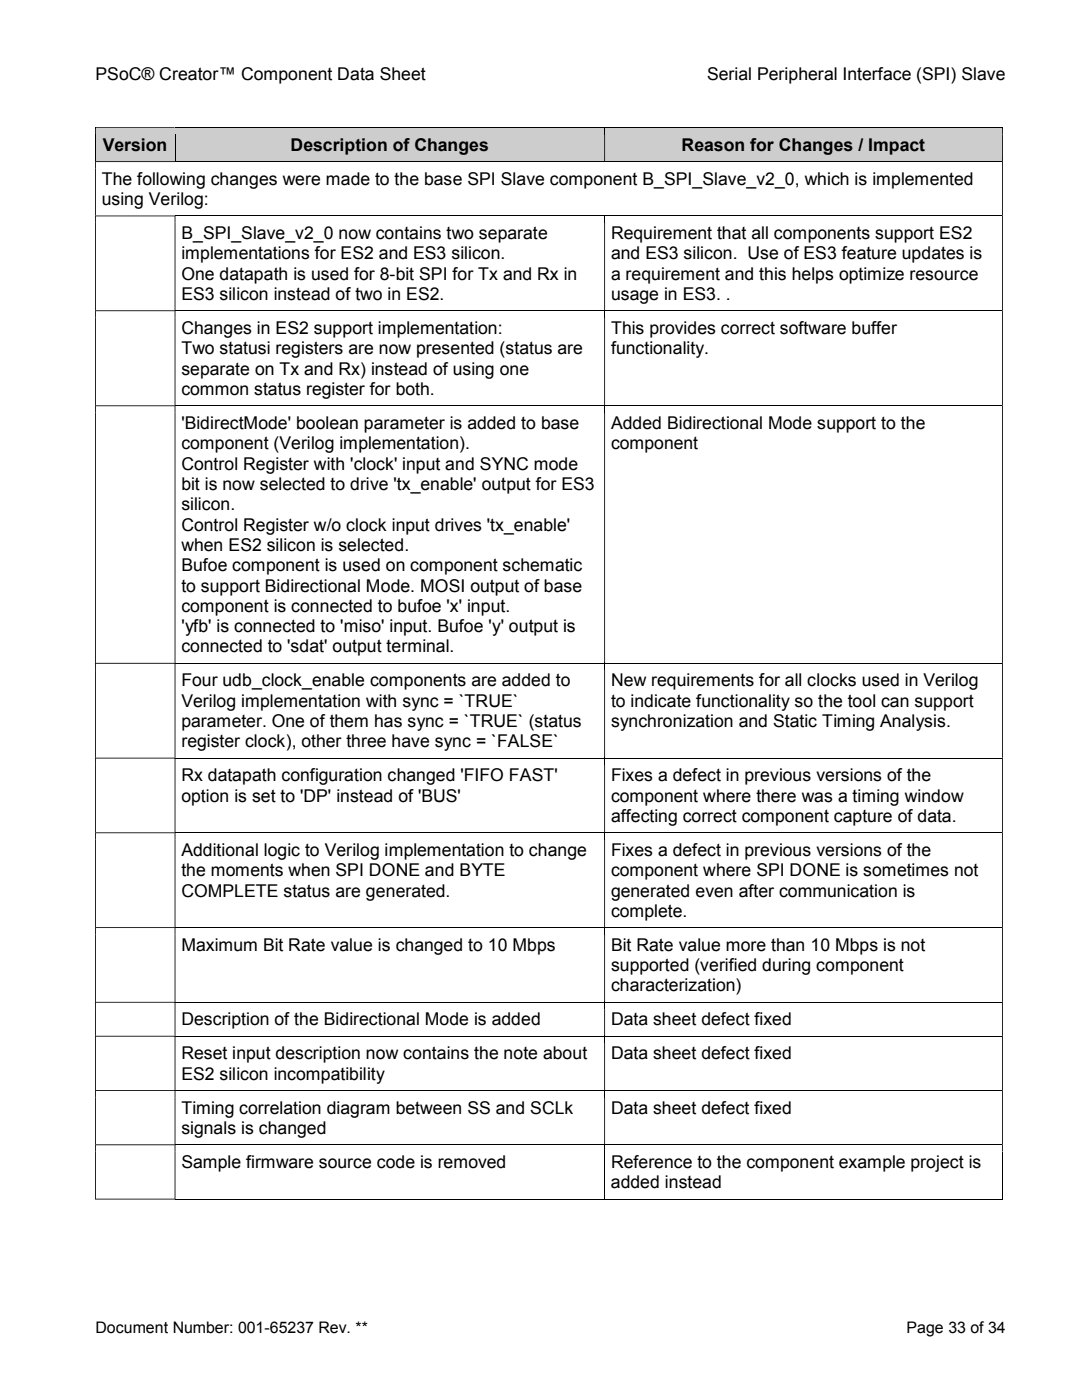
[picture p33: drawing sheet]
<svg xmlns="http://www.w3.org/2000/svg" width="216mm" height="279mm" viewBox="0 0 216 279" stroke-linecap="round" stroke-linejoin="round" font-family="sans-serif">
<defs><g id="words">
<g font-size="3.5">
<text x="19" y="16">PSoC® Creator™ Component Data Sheet</text>
<text x="141.1" y="16">Serial Peripheral Interface (SPI) Slave</text>
<text x="20.5" y="30.1">Version</text>
<text x="58" y="30.1">Description of Changes</text>
<text x="136" y="30.1">Reason for Changes / Impact</text>
<text x="20.3" y="36.9">The following changes were made to the base SPI Slave component B_SPI_Slave_v2_0, which is implemented</text>
<text x="20.3" y="40.9">using Verilog:</text>
<text x="36.2" y="47.7">B_SPI_Slave_v2_0 now contains two separate</text>
<text x="121.9" y="47.7">Requirement that all components support ES2</text>
<text x="36.2" y="51.8">implementations for ES2 and ES3 silicon.</text>
<text x="121.9" y="51.8">and ES3 silicon. Use of ES3 feature updates is</text>
<text x="36.2" y="55.8">One datapath is used for 8-bit SPI for Tx and Rx in</text>
<text x="36.2" y="59.9">ES3 silicon instead of two in ES2.</text>
<text x="121.9" y="55.8">a requirement and this helps optimize resource</text>
<text x="121.9" y="59.9">usage in ES3. .</text>
<text x="36.2" y="70.7">Two statusi registers are now presented (status are</text>
<text x="36.2" y="66.6">Changes in ES2 support implementation:</text>
<text x="121.9" y="66.6">This provides correct software buffer</text>
<text x="121.9" y="70.7">functionality.</text>
<text x="36.2" y="74.8">separate on Tx and Rx) instead of using one</text>
<text x="36.2" y="78.8">common status register for both.</text>
<text x="36.2" y="89.7">component (Verilog implementation).</text>
<text x="36.2" y="85.6">'BidirectMode' boolean parameter is added to base</text>
<text x="121.9" y="85.6">Added Bidirectional Mode support to the</text>
<text x="121.9" y="89.7">component</text>
<text x="36.2" y="93.7">Control Register with 'clock' input and SYNC mode</text>
<text x="36.2" y="97.7">bit is now selected to drive 'tx_enable' output for ES3</text>
<text x="36.2" y="101.8">silicon.</text>
<text x="36.2" y="105.9">Control Register w/o clock input drives 'tx_enable'</text>
<text x="36.2" y="109.9">when ES2 silicon is selected.</text>
<text x="36.2" y="114">Bufoe component is used on component schematic</text>
<text x="36.2" y="118.1">to support Bidirectional Mode. MOSI output of base</text>
<text x="36.2" y="122.1">component is connected to bufoe 'x' input.</text>
<text x="36.2" y="126.2">'yfb' is connected to 'miso' input. Bufoe 'y' output is</text>
<text x="36.2" y="130.2">connected to 'sdat' output terminal.</text>
<text x="36.2" y="137">Four udb_clock_enable components are added to</text>
<text x="121.9" y="137">New requirements for all clocks used in Verilog</text>
<text x="36.2" y="141.1">Verilog implementation with sync = `TRUE`</text>
<text x="121.9" y="141.1">to indicate functionality so the tool can support</text>
<text x="36.2" y="145.1">parameter. One of them has sync = `TRUE` (status</text>
<text x="36.2" y="149.1">register clock), other three have sync = `FALSE`</text>
<text x="121.9" y="145.1">synchronization and Static Timing Analysis.</text>
<text x="36.2" y="155.9">Rx datapath configuration changed 'FIFO FAST'</text>
<text x="121.9" y="155.9">Fixes a defect in previous versions of the</text>
<text x="36.2" y="160">option is set to 'DP' instead of 'BUS'</text>
<text x="121.9" y="160">component where there was a timing window</text>
<text x="121.9" y="164">affecting correct component capture of data.</text>
<text x="36.2" y="170.8">Additional logic to Verilog implementation to change</text>
<text x="121.9" y="170.8">Fixes a defect in previous versions of the</text>
<text x="36.2" y="174.9">the moments when SPI DONE and BYTE</text>
<text x="36.2" y="178.9">COMPLETE status are generated.</text>
<text x="121.9" y="174.9">component where SPI DONE is sometimes not</text>
<text x="121.9" y="178.9">generated even after communication is</text>
<text x="121.9" y="183">complete.</text>
<text x="36.2" y="189.8">Maximum Bit Rate value is changed to 10 Mbps</text>
<text x="121.9" y="189.8">Bit Rate value more than 10 Mbps is not</text>
<text x="121.9" y="193.8">supported (verified during component</text>
<text x="121.9" y="197.9">characterization)</text>
<text x="36.2" y="204.6">Description of the Bidirectional Mode is added</text>
<text x="121.9" y="204.6">Data sheet defect fixed</text>
<text x="36.2" y="215.5">ES2 silicon incompatibility</text>
<text x="36.2" y="211.4">Reset input description now contains the note about</text>
<text x="121.9" y="211.4">Data sheet defect fixed</text>
<text x="36.2" y="226.3">signals is changed</text>
<text x="36.2" y="222.2">Timing correlation diagram between SS and SCLk</text>
<text x="121.9" y="222.2">Data sheet defect fixed</text>
<text x="36.2" y="233.1">Sample firmware source code is removed</text>
<text x="121.9" y="233.1">Reference to the component example project is</text>
<text x="121.9" y="237.2">added instead</text>
</g>
<g font-size="3.2">
<text x="19" y="266">Document Number: 001-65237 Rev. **</text>
<text x="180.9" y="266">Page 33 of 34</text>
</g>
</g></defs>
<g fill="#cdcdcd">
<path d="M19.1 25.6h15.7v6.6h-15.7z"/>
<path d="M20.3 26.8h13.4v4.1h-13.4z"/>
<path d="M35 25.6h85.6v6.6h-85.6z"/>
<path d="M36.2 26.8h83.2v4.1h-83.2z"/>
<path d="M120.7 25.6h79.2v6.6h-79.2z"/>
<path d="M121.9 26.8h76.9v4.1h-76.9z"/>
</g>
<path d="M19 25.4h.1v1.4h-.1zM19 25.4h15.8v.2h-15.8z" fill="#000"/>
<path d="M19.1 25.6h15.7v1.2h-15.7z" fill="#cdcdcd"/>
<path d="M34.8 25.4h.2v1.4h-.2z" fill="#000"/>
<path d="M35 25.5h85.6" fill="none" stroke="#000" stroke-width=".2"/>
<path d="M35 25.6h85.6v1.2h-85.6z" fill="#cdcdcd"/>
<path d="M120.6 25.4h.1v1.4h-.1z" fill="#000"/>
<path d="M120.7 25.5h79.2" fill="none" stroke="#000" stroke-width=".2"/>
<path d="M120.7 25.6h79.2v1.2h-79.2z" fill="#cdcdcd"/>
<path d="M199.9 25.4h.2v1.4h-.2zM199.9 25.4h.2v.2h-.2z" fill="#000"/>
<path d="M19 30.9h15.9v1.3h-15.9z" fill="#cdcdcd"/>
<path d="M19 26.8v5.4" fill="none" stroke="#000" stroke-width=".2"/>
<path d="M34.9 30.9h85.7v1.3h-85.7z" fill="#cdcdcd"/>
<path d="M34.9 26.8v5.4" fill="none" stroke="#000" stroke-width=".2"/>
<path d="M120.6 30.9h79.4v1.3h-79.4z" fill="#cdcdcd"/>
<g fill="#000">
<path d="M120.6 32.2h.1v.1h-.1zM120.6 43h.1v1.4h-.1zM120.6 61.9h.1v1.5h-.1zM120.6 80.9h.1v1.4h-.1zM120.6 132.3h.1v1.4h-.1zM120.6 151.2h.1v1.5h-.1zM120.6 166.1h.1v1.5h-.1zM120.6 185h.1v1.5h-.1zM120.6 199.9h.1v1.5h-.1zM120.6 206.7h.1v1.5h-.1zM120.6 217.6h.1v1.4h-.1zM120.6 228.4h.1v1.4h-.1z"/>
<path d="M19 32.2h.1v1.4h-.1zM19.1 32.2h15.9v.1h-15.9z"/>
<path d="M120.6 26.8h.1v5.4h-.1zM199.9 26.8h.2v5.4h-.2z"/>
<path d="M199.9 32.2h.2v1.4h-.2zM19 33.6h.1v9.4h-.1zM199.9 33.6h.2v9.4h-.2z"/>
<path d="M19 43h.1v1.4h-.1zM19.1 43h15.7v.2h-15.7zM34.8 43h.2v1.4h-.2z"/>
<path d="M199.9 43h.2v1.4h-.2zM19 44.4h.1v17.5h-.1zM34.8 44.4h.2v17.5h-.2zM120.6 44.4h.1v17.5h-.1zM199.9 44.4h.2v17.5h-.2z"/>
<path d="M19 61.9h.1v1.5h-.1zM19.1 61.9h15.7v.2h-15.7zM34.8 61.9h.2v1.5h-.2z"/>
<path d="M199.9 61.9h.2v1.5h-.2zM19 63.4h.1v17.5h-.1zM34.8 63.4h.2v17.5h-.2zM120.6 63.4h.1v17.5h-.1zM199.9 63.4h.2v17.5h-.2z"/>
<path d="M19 80.9h.1v1.4h-.1zM19.1 80.9h15.7v.2h-15.7zM34.8 80.9h.2v1.4h-.2z"/>
<path d="M199.9 80.9h.2v1.4h-.2zM19 82.3h.1v50h-.1zM34.8 82.3h.2v50h-.2zM120.6 82.3h.1v50h-.1zM199.9 82.3h.2v50h-.2z"/>
<path d="M19 132.3h.1v1.4h-.1zM19.1 132.3h15.7v.2h-15.7zM34.8 132.3h.2v1.4h-.2z"/>
<path d="M199.9 132.3h.2v1.4h-.2zM19 133.7h.1v17.5h-.1zM34.8 133.7h.2v17.5h-.2zM120.6 133.7h.1v17.5h-.1zM199.9 133.7h.2v17.5h-.2z"/>
<path d="M19 151.2h.1v1.5h-.1zM19.1 151.2h15.7v.2h-15.7zM34.8 151.2h.2v1.5h-.2z"/>
<path d="M199.9 151.2h.2v1.5h-.2zM19 152.7h.1v13.4h-.1zM34.8 152.7h.2v13.4h-.2zM120.6 152.7h.1v13.4h-.1zM199.9 152.7h.2v13.4h-.2z"/>
<path d="M19 166.1h.1v1.5h-.1zM19.1 166.1h15.7v.2h-15.7zM34.8 166.1h.2v1.5h-.2z"/>
<path d="M199.9 166.1h.2v1.5h-.2zM19 167.6h.1v17.4h-.1zM34.8 167.6h.2v17.4h-.2zM120.6 167.6h.1v17.4h-.1zM199.9 167.6h.2v17.4h-.2z"/>
<path d="M19 185h.1v1.5h-.1zM19.1 185h15.7v.2h-15.7zM34.8 185h.2v1.5h-.2z"/>
<path d="M19 199.9h.1v1.5h-.1zM19.1 199.9h15.7v.2h-15.7zM34.8 199.9h.2v1.5h-.2z"/>
<path d="M199.9 185h.2v1.5h-.2zM19 186.5h.1v13.4h-.1zM34.8 186.5h.2v13.4h-.2zM120.6 186.5h.1v13.4h-.1zM199.9 186.5h.2v13.4h-.2z"/>
<path d="M199.9 199.9h.2v1.5h-.2zM19 201.4h.1v5.3h-.1zM34.8 201.4h.2v5.3h-.2zM120.6 201.4h.1v5.3h-.1zM199.9 201.4h.2v5.3h-.2z"/>
<path d="M19 206.7h.1v1.5h-.1zM19.1 206.7h15.7v.2h-15.7zM34.8 206.7h.2v1.5h-.2z"/>
<path d="M19 217.6h.1v1.4h-.1zM19.1 217.6h15.7v.1h-15.7zM34.8 217.6h.2v1.4h-.2z"/>
<path d="M199.9 206.7h.2v1.5h-.2zM19 208.2h.1v9.4h-.1zM34.8 208.2h.2v9.4h-.2zM120.6 208.2h.1v9.4h-.1zM199.9 208.2h.2v9.4h-.2z"/>
<path d="M199.9 217.6h.2v1.4h-.2zM19 219h.1v9.4h-.1zM34.8 219h.2v9.4h-.2zM120.6 219h.1v9.4h-.1zM199.9 219h.2v9.4h-.2z"/>
<path d="M19 228.4h.1v1.4h-.1zM19.1 228.4h15.7v.2h-15.7zM34.8 228.4h.2v1.4h-.2z"/>
<path d="M199.9 228.4h.2v1.4h-.2zM19 229.8h.1v9.6h-.1zM19.1 239.2h15.7v.2h-15.7zM34.8 229.8h.2v9.6h-.2z"/>
</g>
<g fill="none" stroke="#000" stroke-width=".2">
<path d="M35 32.3h85.6M120.7 32.3h79.2M35 43.1h85.6M120.7 43.1h79.2M35 62h85.6M120.7 62h79.2M35 81h85.6M120.7 81h79.2M35 132.4h85.6M120.7 132.4h79.2M35 151.3h85.6M120.7 151.3h79.2"/>
<path d="M35 166.2h85.6M120.7 166.2h79.2M35 185.1h85.6M120.7 185.1h79.2M35 200h85.6M35 206.8h85.6M35 217.6h85.6M120.7 200h79.2M120.7 206.8h79.2M120.7 217.6h79.2M35 228.5h85.6M35 239.3h85.6"/>
<path d="M120.7 229.8v9.6M120.7 228.5h79.2M120.7 239.3h79.2M200 229.8v9.6"/>
</g>
<use href="#words"/>
</svg>
